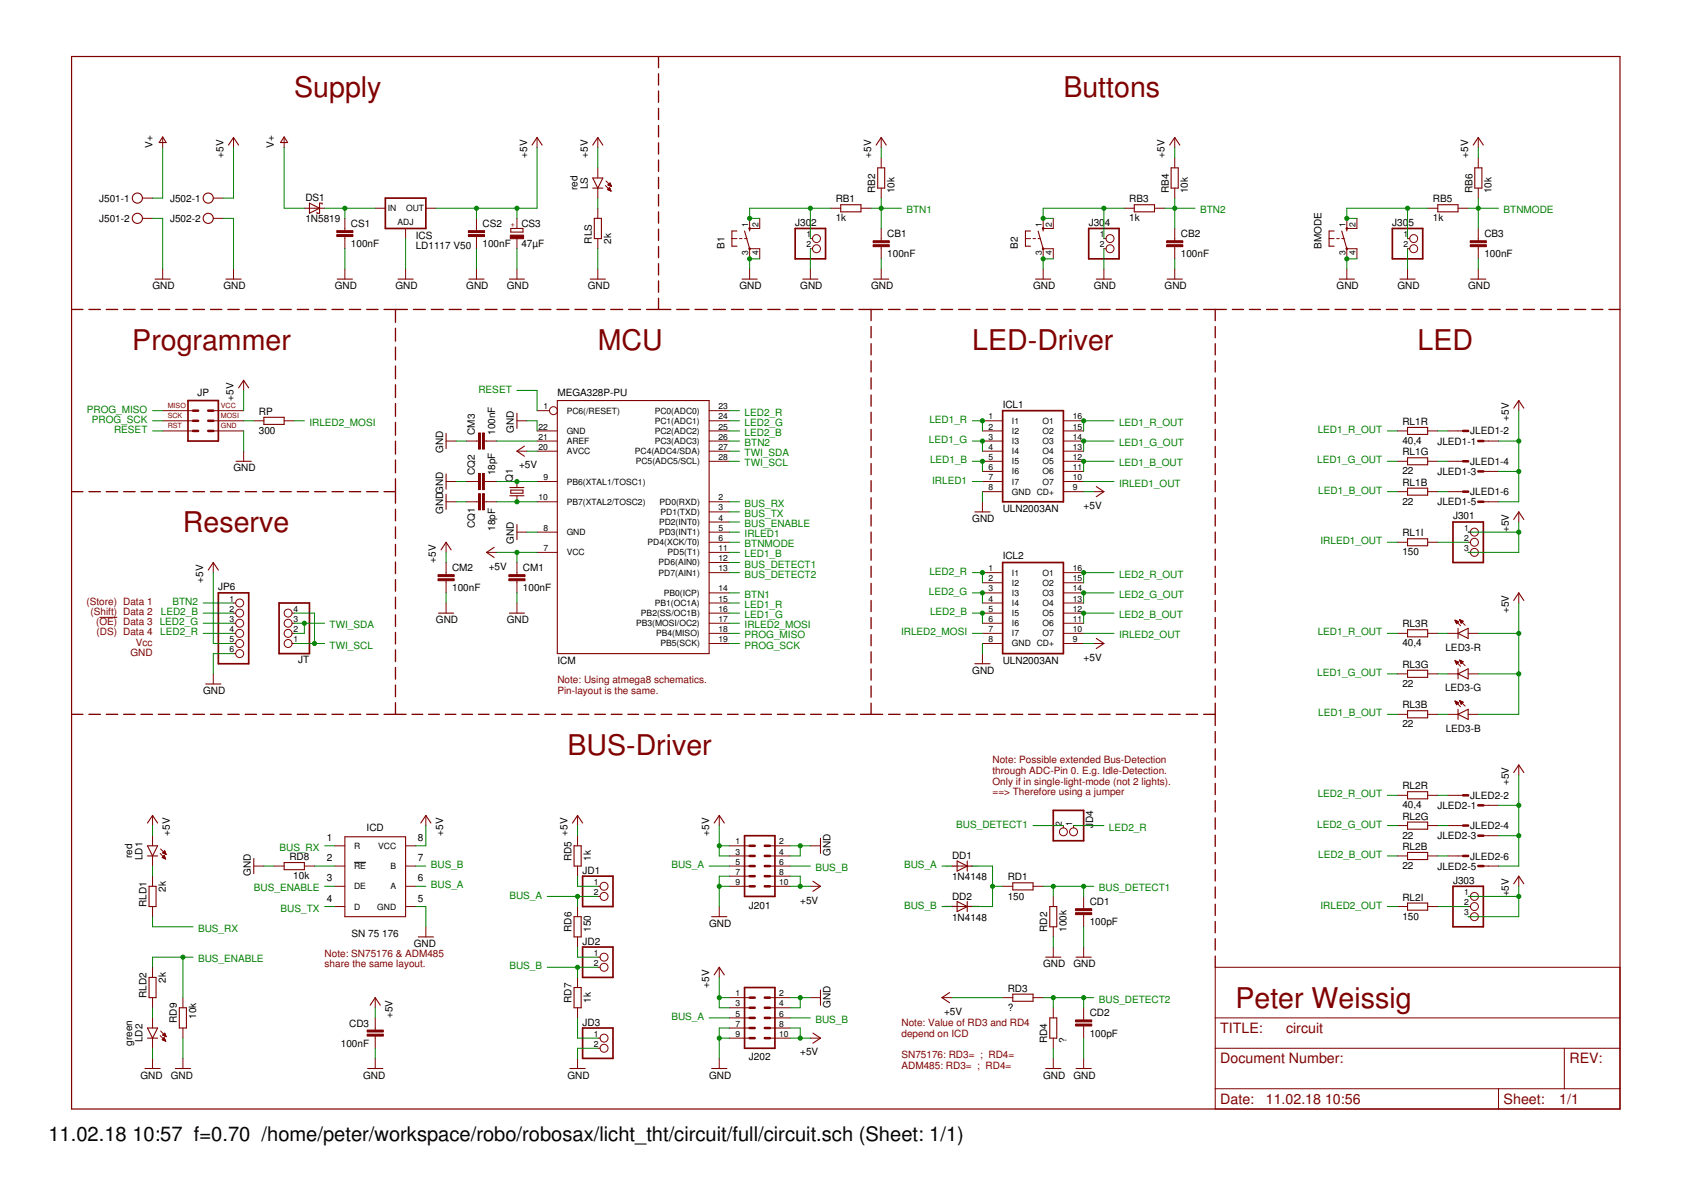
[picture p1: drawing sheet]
<svg xmlns="http://www.w3.org/2000/svg" width="297mm" height="210mm" viewBox="0 0 297 210" stroke-linecap="round" stroke-linejoin="round" font-family="sans-serif">
<defs><g id="words">
<g font-size="5" fill="#800000">
<text x="51.7" y="17">Supply</text>
<text x="186.8" y="17">Buttons</text>
<text x="23.2" y="61.5">Programmer</text>
<text x="105" y="61.5">MCU</text>
<text x="170.8" y="61.5">LED-Driver</text>
<text x="249" y="61.5">LED</text>
<text x="32.1" y="93.5">Reserve</text>
<text x="99.7" y="132.6">BUS-Driver</text>
<text x="217" y="177">Peter Weissig</text>
</g>
<g font-size="3.5">
<text x="8.5" y="200.4">11.02.18</text>
<text x="23.2" y="200.4">10:57 f=0.70 /home/peter/workspace/robo/robosax/licht_tht/circuit/full/circuit.sch (Sheet: 1/1)</text>
</g>
<g font-size="2.5" fill="#800000">
<text x="214.3" y="181.5">TITLE:</text>
<text x="225.9" y="181.5">circuit</text>
<text x="214.3" y="186.8">Document Number:</text>
<text x="275.7" y="186.8">REV:</text>
<text x="214.3" y="193.9">Date:</text>
<text x="222.3" y="193.9">11.02.18</text>
<text x="232.8" y="193.9">10:56</text>
<text x="264.1" y="193.9">Sheet:</text>
<text x="273.9" y="193.9">1/1</text>
</g>
<g font-size="1.8">
<text x="26.8" y="25.9" transform="rotate(-90 26.8 25.9)">V+</text>
<text x="39.2" y="27.7" transform="rotate(-90 39.2 27.7)">+5V</text>
<text x="48.1" y="25.9" transform="rotate(-90 48.1 25.9)">V+</text>
<text x="92.6" y="27.7" transform="rotate(-90 92.6 27.7)">+5V</text>
<text x="103.2" y="27.7" transform="rotate(-90 103.2 27.7)">+5V</text>
<text x="153" y="27.7" transform="rotate(-90 153 27.7)">+5V</text>
<text x="204.6" y="27.7" transform="rotate(-90 204.6 27.7)">+5V</text>
<text x="257.9" y="27.7" transform="rotate(-90 257.9 27.7)">+5V</text>
<text x="17.4" y="35.4">J501-1</text>
<text x="29.9" y="35.4">J502-1</text>
<text x="53.6" y="35.3">DS1</text>
<text x="101.5" y="33.4" transform="rotate(-90 101.5 33.4)">red</text>
<text x="103.2" y="33.2" transform="rotate(-90 103.2 33.2)">LS</text>
<text x="146.8" y="35.5">RB1</text>
<text x="153.7" y="33.9" transform="rotate(-90 153.7 33.9)">RB2</text>
<text x="157.1" y="33.9" transform="rotate(-90 157.1 33.9)">10k</text>
<text x="198.3" y="35.5">RB3</text>
<text x="205.3" y="33.9" transform="rotate(-90 205.3 33.9)">RB4</text>
<text x="208.7" y="33.9" transform="rotate(-90 208.7 33.9)">10k</text>
<text x="251.7" y="35.5">RB5</text>
<text x="258.6" y="33.9" transform="rotate(-90 258.6 33.9)">RB6</text>
<text x="262" y="33.9" transform="rotate(-90 262 33.9)">10k</text>
<text x="17.4" y="39">J501-2</text>
<text x="29.9" y="39">J502-2</text>
<text x="53.6" y="39">1N5819</text>
<text x="61.6" y="39.9">CS1</text>
<text x="73" y="41.9">ICS</text>
<text x="84.8" y="39.9">CS2</text>
<text x="91.6" y="39.8">CS3</text>
<text x="139.7" y="39.7">J30</text>
<text x="142.5" y="39.7">2</text>
<text x="146.8" y="38.9">1k</text>
<text x="155.9" y="41.7">CB1</text>
<text x="191.2" y="39.7">J30</text>
<text x="194.1" y="39.7">4</text>
<text x="198.3" y="38.9">1k</text>
<text x="207.4" y="41.7">CB2</text>
<text x="244.6" y="39.7">J30</text>
<text x="247.4" y="39.7">5</text>
<text x="251.7" y="38.9">1k</text>
<text x="260.7" y="41.7">CB3</text>
<text x="61.6" y="43.4">100nF</text>
<text x="73" y="43.7">LD1117 V50</text>
<text x="84.8" y="43.4">100nF</text>
<text x="91.6" y="43.4">47µF</text>
<text x="104" y="42.8" transform="rotate(-90 104 42.8)">RLS</text>
<text x="107.3" y="42.8" transform="rotate(-90 107.3 42.8)">2k</text>
<text x="127.2" y="43.7" transform="rotate(-90 127.2 43.7)">B1</text>
<text x="155.9" y="45.2">100nF</text>
<text x="178.8" y="43.7" transform="rotate(-90 178.8 43.7)">B2</text>
<text x="207.4" y="45.2">100nF</text>
<text x="232.1" y="43.7" transform="rotate(-90 232.1 43.7)">BMODE</text>
<text x="260.7" y="45.2">100nF</text>
<text x="26.8" y="50.8">GND</text>
<text x="39.2" y="50.8">GND</text>
<text x="58.8" y="50.8">GND</text>
<text x="69.5" y="50.8">GND</text>
<text x="81.9" y="50.8">GND</text>
<text x="89" y="50.8">GND</text>
<text x="103.2" y="50.8">GND</text>
<text x="129.9" y="50.8">GND</text>
<text x="140.6" y="50.8">GND</text>
<text x="153" y="50.8">GND</text>
<text x="181.5" y="50.8">GND</text>
<text x="192.1" y="50.8">GND</text>
<text x="204.6" y="50.8">GND</text>
<text x="234.8" y="50.8">GND</text>
<text x="245.5" y="50.8">GND</text>
<text x="257.9" y="50.8">GND</text>
<text x="34.7" y="69.5">JP</text>
<text x="41" y="70.4" transform="rotate(-90 41 70.4)">+5V</text>
<text x="97.9" y="69.5">MEGA328P-PU</text>
<text x="176.1" y="71.6">ICL1</text>
<text x="45.5" y="76.2">300</text>
<text x="45.5" y="72.9">RP</text>
<text x="83.4" y="76.4" transform="rotate(-90 83.4 76.4)">CM3</text>
<text x="87" y="76.4" transform="rotate(-90 87 76.4)">100nF</text>
<text x="90.3" y="76" transform="rotate(-90 90.3 76)">GND</text>
<text x="246.3" y="74.6">RL1R</text>
<text x="258.3" y="76.3">JLED1-2</text>
<text x="265" y="73.9" transform="rotate(-90 265 73.9)">+5V</text>
<text x="41" y="82.8">GND</text>
<text x="77.8" y="79.6" transform="rotate(-90 77.8 79.6)">GND</text>
<text x="83.4" y="83.5" transform="rotate(-90 83.4 83.5)">CQ2</text>
<text x="87" y="83.5" transform="rotate(-90 87 83.5)">18pF</text>
<text x="91.2" y="82.3">+5V</text>
<text x="246.3" y="78">40,4</text>
<text x="246.3" y="83.3">22</text>
<text x="246.3" y="80">RL1G</text>
<text x="252.5" y="78.1">JLED1-1</text>
<text x="252.5" y="83.4">JLED1-3</text>
<text x="258.3" y="81.6">JLED1-4</text>
<text x="90.1" y="84.6" transform="rotate(-90 90.1 84.6)">Q1</text>
<text x="176.1" y="89.9">ULN2003AN</text>
<text x="190.3" y="89.4">+5V</text>
<text x="246.3" y="88.7">22</text>
<text x="246.3" y="85.3">RL1B</text>
<text x="252.5" y="88.8">JLED1-5</text>
<text x="258.3" y="87">JLED1-6</text>
<text x="77.8" y="90.3" transform="rotate(-90 77.8 90.3)">GNDGND</text>
<text x="83.4" y="92.8" transform="rotate(-90 83.4 92.8)">CQ1</text>
<text x="87" y="93.2" transform="rotate(-90 87 93.2)">18pF</text>
<text x="90.3" y="95.6" transform="rotate(-90 90.3 95.6)">GND</text>
<text x="170.8" y="91.7">GND</text>
<text x="246.3" y="94.2">RL1I</text>
<text x="255.2" y="91.2">J301</text>
<text x="265" y="93.5" transform="rotate(-90 265 93.5)">+5V</text>
<text x="76.6" y="98.8" transform="rotate(-90 76.6 98.8)">+5V</text>
<text x="79.4" y="100.3">CM2</text>
<text x="85.8" y="100.1">+5V</text>
<text x="91.9" y="100.3">CM1</text>
<text x="176.1" y="98.3">ICL2</text>
<text x="246.3" y="97.6">150</text>
<text x="35.7" y="102.4" transform="rotate(-90 35.7 102.4)">+5V</text>
<text x="38.4" y="103.7">JP6</text>
<text x="79.4" y="103.9">100nF</text>
<text x="91.9" y="103.9">100nF</text>
<text x="265" y="107.7" transform="rotate(-90 265 107.7)">+5V</text>
<text x="76.6" y="109.5">GND</text>
<text x="89" y="109.5">GND</text>
<text x="246.3" y="113.6">40,4</text>
<text x="246.3" y="110.2">RL3R</text>
<text x="52.4" y="116.5">JT</text>
<text x="97.9" y="116.6">ICM</text>
<text x="170.8" y="118.4">GND</text>
<text x="176.1" y="116.6">ULN2003AN</text>
<text x="190.3" y="116.1">+5V</text>
<text x="246.3" y="117.3">RL3G</text>
<text x="253.9" y="114.3">LED3-R</text>
<text x="35.7" y="121.9">GND</text>
<text x="246.3" y="120.7">22</text>
<text x="246.3" y="124.4">RL3B</text>
<text x="253.8" y="121.4">LED3-G</text>
<text x="246.3" y="127.8">22</text>
<text x="253.9" y="128.5">LED3-B</text>
<text x="265" y="137.9" transform="rotate(-90 265 137.9)">+5V</text>
<text x="246.3" y="142">40,4</text>
<text x="246.3" y="138.6">RL2R</text>
<text x="246.3" y="144">RL2G</text>
<text x="252.5" y="142.1">JLED2-1</text>
<text x="258.3" y="140.3">JLED2-2</text>
<text x="29.8" y="146.8" transform="rotate(-90 29.8 146.8)">+5V</text>
<text x="57.4" y="147.7">1</text>
<text x="64.4" y="145.9">ICD</text>
<text x="73.4" y="147.7">8</text>
<text x="77.8" y="146.8" transform="rotate(-90 77.8 146.8)">+5V</text>
<text x="99.7" y="146.8" transform="rotate(-90 99.7 146.8)">+5V</text>
<text x="124.6" y="146.8" transform="rotate(-90 124.6 146.8)">+5V</text>
<text x="192" y="145.5" transform="rotate(-90 192 145.5)">J</text>
<text x="192" y="144.6" transform="rotate(-90 192 144.6)">D4</text>
<text x="246.3" y="147.3">22</text>
<text x="246.3" y="149.3">RL2B</text>
<text x="252.5" y="147.4">JLED2-3</text>
<text x="258.3" y="145.6">JLED2-4</text>
<text x="23.2" y="150.7" transform="rotate(-90 23.2 150.7)">red</text>
<text x="25" y="151.1" transform="rotate(-90 25 151.1)">LD1</text>
<text x="44" y="153.9" transform="rotate(-90 44 153.9)">GND</text>
<text x="50.8" y="151.1">RD8</text>
<text x="51.5" y="154.4">10k</text>
<text x="57.4" y="151.2">2</text>
<text x="57.4" y="154.8">3</text>
<text x="73.4" y="154.8">6</text>
<text x="73.4" y="151.2">7</text>
<text x="100.4" y="151.2" transform="rotate(-90 100.4 151.2)">RD5</text>
<text x="102.3" y="153.5">JD1</text>
<text x="103.8" y="151.2" transform="rotate(-90 103.8 151.2)">1k</text>
<text x="145.9" y="150.4" transform="rotate(-90 145.9 150.4)">GND</text>
<text x="167.2" y="154.6">1N4148</text>
<text x="167.2" y="150.9">DD1</text>
<text x="177" y="154.6">RD1</text>
<text x="246.3" y="152.7">22</text>
<text x="252.5" y="152.8">JLED2-5</text>
<text x="255.2" y="155.2">J303</text>
<text x="258.3" y="151">JLED2-6</text>
<text x="25.7" y="159.3" transform="rotate(-90 25.7 159.3)">RLD1</text>
<text x="29.1" y="156.7" transform="rotate(-90 29.1 156.7)">2k</text>
<text x="57.4" y="158.4">4</text>
<text x="73.4" y="158.4">5</text>
<text x="131.6" y="159.6">J201</text>
<text x="140.6" y="158.7">+5V</text>
<text x="167.2" y="161.8">1N4148</text>
<text x="167.2" y="158">DD2</text>
<text x="177" y="158">150</text>
<text x="191.4" y="159">CD1</text>
<text x="246.3" y="161.6">150</text>
<text x="246.3" y="158.2">RL2I</text>
<text x="265" y="157.5" transform="rotate(-90 265 157.5)">+5V</text>
<text x="61.8" y="164.6">SN 75</text>
<text x="67.1" y="164.6">176</text>
<text x="72.7" y="166.4">GND</text>
<text x="100.4" y="163.7" transform="rotate(-90 100.4 163.7)">RD6</text>
<text x="102.3" y="165.9">JD2</text>
<text x="103.8" y="163.7" transform="rotate(-90 103.8 163.7)">150</text>
<text x="124.6" y="162.8">GND</text>
<text x="184" y="163.7" transform="rotate(-90 184 163.7)">RD2</text>
<text x="187.3" y="163.7" transform="rotate(-90 187.3 163.7)">100k</text>
<text x="191.4" y="162.5">100pF</text>
<text x="29.1" y="172.7" transform="rotate(-90 29.1 172.7)">2k</text>
<text x="124.6" y="173.5" transform="rotate(-90 124.6 173.5)">+5V</text>
<text x="183.2" y="169.9">GND</text>
<text x="188.6" y="169.9">GND</text>
<text x="25.7" y="175.3" transform="rotate(-90 25.7 175.3)">RLD2</text>
<text x="31.1" y="179.6" transform="rotate(-90 31.1 179.6)">RD9</text>
<text x="34.4" y="179" transform="rotate(-90 34.4 179)">10k</text>
<text x="68.9" y="178.8" transform="rotate(-90 68.9 178.8)">+5V</text>
<text x="100.4" y="176.1" transform="rotate(-90 100.4 176.1)">RD7</text>
<text x="103.8" y="176.1" transform="rotate(-90 103.8 176.1)">1k</text>
<text x="145.9" y="177" transform="rotate(-90 145.9 177)">GND</text>
<text x="165.8" y="178.3">+5V</text>
<text x="177" y="177.6">?</text>
<text x="177" y="174.2">RD3</text>
<text x="191.4" y="178.5">CD2</text>
<text x="23.2" y="183.7" transform="rotate(-90 23.2 183.7)">green</text>
<text x="25" y="183.1" transform="rotate(-90 25 183.1)">LD2</text>
<text x="59.9" y="183.9">100nF</text>
<text x="61.3" y="180.3">CD3</text>
<text x="102.3" y="180.1">JD3</text>
<text x="140.6" y="185.4">+5V</text>
<text x="184" y="183.2" transform="rotate(-90 184 183.2)">RD4</text>
<text x="187.3" y="183.2" transform="rotate(-90 187.3 183.2)">?</text>
<text x="191.4" y="182.1">100pF</text>
<text x="24.7" y="189.5">GND</text>
<text x="30" y="189.5">GND</text>
<text x="63.8" y="189.5">GND</text>
<text x="99.7" y="189.5">GND</text>
<text x="124.6" y="189.5">GND</text>
<text x="131.6" y="186.3">J202</text>
<text x="183.2" y="189.5">GND</text>
<text x="188.6" y="189.5">GND</text>
</g>
<g font-size="1.8" fill="#008000">
<text x="159.2" y="37.5">BTN1</text>
<text x="210.8" y="37.5">BTN2</text>
<text x="264.1" y="37.5">BTNMODE</text>
<text x="84" y="68.9">RESET</text>
<text x="15.3" y="72.5">PROG_MISO</text>
<text x="16.1" y="74.3">PROG_SCK</text>
<text x="20" y="76.1">RESET</text>
<text x="54.4" y="74.8">IRLED2_MOSI</text>
<text x="130.8" y="76.6">LED2_B</text>
<text x="130.8" y="74.8">LED2_G</text>
<text x="130.8" y="73">LED2_R</text>
<text x="163.2" y="77.8">LED1_G</text>
<text x="163.3" y="74.3">LED1_R</text>
<text x="196.6" y="74.8">LED1_R_OUT</text>
<text x="231.5" y="76.1">LED1_R_OUT</text>
<text x="130.8" y="78.4">BTN2</text>
<text x="130.8" y="81.9">TWI_SCL</text>
<text x="130.8" y="80.1">TWI_SDA</text>
<text x="163.4" y="81.4">LED1_B</text>
<text x="196.6" y="78.4">LED1_G_OUT</text>
<text x="196.6" y="81.9">LED1_B_OUT</text>
<text x="231.4" y="81.4">LED1_G_OUT</text>
<text x="130.8" y="89">BUS_RX</text>
<text x="163.7" y="84.9">IRLED1</text>
<text x="196.6" y="85.5">IRLED1_OUT</text>
<text x="231.6" y="86.7">LED1_B_OUT</text>
<text x="130.8" y="90.8">BUS_TX</text>
<text x="130.8" y="92.6">BUS_ENABLE</text>
<text x="130.8" y="94.4">IRLED1</text>
<text x="232" y="95.6">IRLED1_OUT</text>
<text x="130.8" y="96.1">BTNMODE</text>
<text x="130.8" y="97.9">LED1_B</text>
<text x="130.8" y="99.7">BUS_DETECT1</text>
<text x="130.8" y="101.5">BUS_DETECT2</text>
<text x="163.3" y="100.9">LED2_R</text>
<text x="196.6" y="101.5">LED2_R_OUT</text>
<text x="30.3" y="106.3">BTN2</text>
<text x="130.8" y="105">BTN1</text>
<text x="130.8" y="106.8">LED1_R</text>
<text x="163.2" y="104.5">LED2_G</text>
<text x="196.6" y="105">LED2_G_OUT</text>
<text x="28.1" y="109.8">LED2_G</text>
<text x="28.1" y="111.6">LED2_R</text>
<text x="28.3" y="108.1">LED2_B</text>
<text x="57.9" y="113.9">TWI_SCL</text>
<text x="57.9" y="110.4">TWI_SDA</text>
<text x="130.8" y="108.6">LED1_G</text>
<text x="130.8" y="110.4">IRLED2_MOSI</text>
<text x="130.8" y="112.1">PROG_MISO</text>
<text x="130.8" y="113.9">PROG_SCK</text>
<text x="158.3" y="111.6">IRLED2_MOSI</text>
<text x="163.4" y="108.1">LED2_B</text>
<text x="196.6" y="108.6">LED2_B_OUT</text>
<text x="196.6" y="112.1">IRLED2_OUT</text>
<text x="231.5" y="111.6">LED1_R_OUT</text>
<text x="231.4" y="118.7">LED1_G_OUT</text>
<text x="231.6" y="125.8">LED1_B_OUT</text>
<text x="231.5" y="140">LED2_R_OUT</text>
<text x="49.1" y="149.5">BUS_RX</text>
<text x="168" y="145.4">BUS_DETECT1</text>
<text x="194.8" y="145.9">LED2_R</text>
<text x="231.4" y="145.4">LED2_G_OUT</text>
<text x="75.7" y="152.5">BUS_B</text>
<text x="117.9" y="152.5">BUS_A</text>
<text x="143.2" y="153">BUS_B</text>
<text x="158.8" y="152.5">BUS_A</text>
<text x="231.6" y="150.7">LED2_B_OUT</text>
<text x="44.6" y="156.6">BUS_ENABLE</text>
<text x="49.3" y="160.1">BUS_TX</text>
<text x="75.7" y="156">BUS_A</text>
<text x="89.5" y="157.8">BUS_A</text>
<text x="158.8" y="159.6">BUS_B</text>
<text x="193" y="156.6">BUS_DETECT1</text>
<text x="232" y="159.6">IRLED2_OUT</text>
<text x="34.8" y="163.7">BUS_RX</text>
<text x="34.8" y="169">BUS_ENABLE</text>
<text x="89.5" y="170.3">BUS_B</text>
<text x="117.9" y="179.2">BUS_A</text>
<text x="143.2" y="179.7">BUS_B</text>
<text x="193" y="176.1">BUS_DETECT2</text>
</g>
<g font-size="1.8" fill="#800000">
<text x="15.2" y="106.3">(Store) Data 1</text>
<text x="15.9" y="108.1">(Shift) Data 2</text>
<text x="16.9" y="109.8">(OE) Data 3</text>
<text x="17" y="111.6">(DS) Data 4</text>
<text x="23.9" y="113.4">Vcc</text>
<text x="22.9" y="115.2">GND</text>
<text x="97.9" y="120.1">Note: Using atmega8 schematics.</text>
<text x="97.9" y="121.9">Pin-layout is the same.</text>
<text x="174.3" y="134.1">Note: Possible extended Bus-Detection</text>
<text x="174.3" y="136">through ADC-Pin 0. E.g. Idle-Detection.</text>
<text x="174.3" y="137.8">Only if in single-light-mode (not 2 lights).</text>
<text x="174.3" y="139.7">==&gt; Therefore using a jumper</text>
<text x="57" y="168">Note: SN75176 &amp; ADM485</text>
<text x="57" y="169.9">share the same layout.</text>
<text x="158.3" y="180.2">Note: Value of RD3 and RD4</text>
<text x="158.3" y="182.1">depend on ICD</text>
<text x="158.3" y="185.8">SN75176: RD3= ; RD4=</text>
<text x="158.3" y="187.7">ADM485: RD3= ; RD4=</text>
</g>
<g font-size="1.5">
<text x="68.1" y="37">IN</text>
<text x="69.8" y="39.6">ADJ</text>
<text x="71.3" y="37">OUT</text>
<text x="131.4" y="39.9" transform="rotate(-90 131.4 39.9)">1</text>
<text x="133.2" y="39.9" transform="rotate(-90 133.2 39.9)">2</text>
<text x="141.7" y="41.7">1</text>
<text x="183" y="39.9" transform="rotate(-90 183 39.9)">1</text>
<text x="184.8" y="39.9" transform="rotate(-90 184.8 39.9)">2</text>
<text x="193.2" y="41.7">1</text>
<text x="236.3" y="39.9" transform="rotate(-90 236.3 39.9)">1</text>
<text x="238.1" y="39.9" transform="rotate(-90 238.1 39.9)">2</text>
<text x="246.6" y="41.7">1</text>
<text x="131.4" y="44.8" transform="rotate(-90 131.4 44.8)">3</text>
<text x="133.2" y="44.8" transform="rotate(-90 133.2 44.8)">4</text>
<text x="141.7" y="43.4">2</text>
<text x="183" y="44.8" transform="rotate(-90 183 44.8)">3</text>
<text x="184.8" y="44.8" transform="rotate(-90 184.8 44.8)">4</text>
<text x="193.2" y="43.4">2</text>
<text x="236.3" y="44.8" transform="rotate(-90 236.3 44.8)">3</text>
<text x="238.1" y="44.8" transform="rotate(-90 238.1 44.8)">4</text>
<text x="246.6" y="43.4">2</text>
<text x="95.4" y="71.9">1</text>
<text x="126.2" y="71.9">23</text>
<text x="94.6" y="75.4">22</text>
<text x="94.6" y="77.2">21</text>
<text x="99.5" y="76.2">GND</text>
<text x="99.5" y="72.7">PC6(/RESET)</text>
<text x="115" y="78">PC3(ADC3)</text>
<text x="115" y="76.2">PC2(ADC2)</text>
<text x="115" y="74.4">PC1(ADC1)</text>
<text x="115" y="72.7">PC0(ADC0)</text>
<text x="126.2" y="77.2">26</text>
<text x="126.2" y="75.4">25</text>
<text x="126.2" y="73.7">24</text>
<text x="173.7" y="73.7">1</text>
<text x="173.7" y="75.4">2</text>
<text x="173.7" y="77.2">3</text>
<text x="177.8" y="74.4">I1</text>
<text x="177.8" y="76.2">I2</text>
<text x="183.1" y="74.4">O1</text>
<text x="183.1" y="76.2">O2</text>
<text x="183.1" y="78">O3</text>
<text x="188.4" y="73.7">16</text>
<text x="188.4" y="75.4">15</text>
<text x="188.4" y="77.2">14</text>
<text x="94.6" y="79">20</text>
<text x="99.5" y="78">AREF</text>
<text x="99.5" y="79.8">AVCC</text>
<text x="111.5" y="79.8">PC4(ADC4/SDA)</text>
<text x="111.7" y="81.6">PC5(ADC5/SCL)</text>
<text x="126.2" y="80.8">28</text>
<text x="126.2" y="79">27</text>
<text x="173.7" y="79">4</text>
<text x="173.7" y="80.8">5</text>
<text x="173.7" y="82.6">6</text>
<text x="177.8" y="78">I3</text>
<text x="177.8" y="79.8">I4</text>
<text x="177.8" y="81.6">I5</text>
<text x="177.8" y="83.3">I6</text>
<text x="183.1" y="79.8">O4</text>
<text x="183.1" y="81.6">O5</text>
<text x="183.1" y="83.3">O6</text>
<text x="188.4" y="79">13</text>
<text x="188.4" y="80.8">12</text>
<text x="188.4" y="82.6">11</text>
<text x="94.6" y="87.9">10</text>
<text x="95.4" y="84.3">9</text>
<text x="99.5" y="88.7">PB7(XTAL2/TOSC2)</text>
<text x="99.5" y="85.1">PB6(XTAL1/TOSC1)</text>
<text x="115.8" y="88.7">PD0(RXD)</text>
<text x="126.2" y="89.7">3</text>
<text x="126.2" y="87.9">2</text>
<text x="173.7" y="84.3">7</text>
<text x="173.7" y="86.1">8</text>
<text x="177.8" y="85.1">I7</text>
<text x="177.8" y="86.9">GND CD+</text>
<text x="183.1" y="85.1">O7</text>
<text x="188.4" y="84.3">10</text>
<text x="188.4" y="86.1">9</text>
<text x="95.4" y="93.2">8</text>
<text x="99.5" y="94">GND</text>
<text x="113.8" y="95.8">PD4(XCK/T0)</text>
<text x="115.8" y="94">PD3(INT1)</text>
<text x="115.8" y="92.2">PD2(INT0)</text>
<text x="116" y="90.4">PD1(TXD)</text>
<text x="126.2" y="95">6</text>
<text x="126.2" y="93.2">5</text>
<text x="126.2" y="91.4">4</text>
<text x="257.2" y="93.2">1</text>
<text x="257.2" y="95">2</text>
<text x="95.4" y="96.8">7</text>
<text x="99.5" y="97.6">VCC</text>
<text x="115.7" y="101.1">PD7(AIN1)</text>
<text x="115.7" y="99.3">PD6(AIN0)</text>
<text x="117.3" y="97.6">PD5(T1)</text>
<text x="126.2" y="100.3">13</text>
<text x="126.2" y="98.6">12</text>
<text x="126.2" y="96.8">11</text>
<text x="173.7" y="100.3">1</text>
<text x="177.8" y="101.1">I1</text>
<text x="183.1" y="101.1">O1</text>
<text x="188.4" y="100.3">16</text>
<text x="257.2" y="96.8">3</text>
<text x="40.3" y="105.7">1</text>
<text x="40.3" y="107.4">2</text>
<text x="51.5" y="107.4">4</text>
<text x="115" y="106.4">PB1(OC1A)</text>
<text x="116.6" y="104.7">PB0(ICP)</text>
<text x="126.2" y="107.4">16</text>
<text x="126.2" y="105.7">15</text>
<text x="126.2" y="103.9">14</text>
<text x="173.7" y="102.1">2</text>
<text x="173.7" y="103.9">3</text>
<text x="173.7" y="105.7">4</text>
<text x="173.7" y="107.4">5</text>
<text x="177.8" y="102.9">I2</text>
<text x="177.8" y="104.7">I3</text>
<text x="177.8" y="106.4">I4</text>
<text x="183.1" y="102.9">O2</text>
<text x="183.1" y="104.7">O3</text>
<text x="183.1" y="106.4">O4</text>
<text x="188.4" y="102.1">15</text>
<text x="188.4" y="103.9">14</text>
<text x="188.4" y="105.7">13</text>
<text x="188.4" y="107.4">12</text>
<text x="40.3" y="109.2">3</text>
<text x="40.3" y="111">4</text>
<text x="40.3" y="112.8">5</text>
<text x="51.5" y="112.8">1</text>
<text x="51.5" y="111">2</text>
<text x="51.5" y="109.2">3</text>
<text x="111.7" y="110">PB3(MOSI/OC2)</text>
<text x="112.6" y="108.2">PB2(SS/OC1B)</text>
<text x="115.3" y="111.8">PB4(MISO)</text>
<text x="116" y="113.5">PB5(SCK)</text>
<text x="126.2" y="112.8">19</text>
<text x="126.2" y="111">18</text>
<text x="126.2" y="109.2">17</text>
<text x="173.7" y="109.2">6</text>
<text x="173.7" y="111">7</text>
<text x="173.7" y="112.8">8</text>
<text x="177.8" y="108.2">I5</text>
<text x="177.8" y="110">I6</text>
<text x="177.8" y="111.8">I7</text>
<text x="177.8" y="113.6">GND CD+</text>
<text x="183.1" y="108.2">O5</text>
<text x="183.1" y="110">O6</text>
<text x="183.1" y="111.8">O7</text>
<text x="188.4" y="109.2">11</text>
<text x="188.4" y="111">10</text>
<text x="188.4" y="112.8">9</text>
<text x="40.3" y="114.6">6</text>
<text x="62.2" y="149.1">R</text>
<text x="66.4" y="149.1">VCC</text>
<text x="129.2" y="148.3">1</text>
<text x="136.9" y="148.3">2</text>
<text x="186.5" y="145.2" transform="rotate(-90 186.5 145.2)">2</text>
<text x="188.3" y="145.2" transform="rotate(-90 188.3 145.2)">1</text>
<text x="62.2" y="152.7">RE</text>
<text x="68.6" y="152.7">B</text>
<text x="104.3" y="155.4">1</text>
<text x="129.2" y="150.1">3</text>
<text x="129.2" y="151.9">5</text>
<text x="129.2" y="153.7">7</text>
<text x="129.2" y="155.4">9</text>
<text x="136.9" y="150.1">4</text>
<text x="136.9" y="151.9">6</text>
<text x="136.9" y="153.7">8</text>
<text x="136.9" y="155.4">10</text>
<text x="62.2" y="156.2">DE</text>
<text x="62.2" y="159.8">D</text>
<text x="66.3" y="159.8">GND</text>
<text x="68.6" y="156.2">A</text>
<text x="104.3" y="157.2">2</text>
<text x="257.2" y="157.2">1</text>
<text x="257.2" y="159">2</text>
<text x="257.2" y="160.8">3</text>
<text x="104.3" y="167.9">1</text>
<text x="104.3" y="169.7">2</text>
<text x="129.2" y="175">1</text>
<text x="129.2" y="176.8">3</text>
<text x="129.2" y="178.5">5</text>
<text x="136.9" y="175">2</text>
<text x="136.9" y="176.8">4</text>
<text x="136.9" y="178.5">6</text>
<text x="104.3" y="182.1">1</text>
<text x="104.3" y="183.9">2</text>
<text x="129.2" y="180.3">7</text>
<text x="129.2" y="182.1">9</text>
<text x="136.9" y="180.3">8</text>
<text x="136.9" y="182.1">10</text>
</g>
<g font-size="1.2" fill="#800000">
<text x="90.4" y="39.9" transform="rotate(-90 90.4 39.9)">+</text>
<text x="29.5" y="71.7">MISO</text>
<text x="38.8" y="71.7">VCC</text>
<text x="29.5" y="75.2">RST</text>
<text x="29.5" y="73.5">SCK</text>
<text x="38.8" y="73.5">MOSI</text>
<text x="38.8" y="75.2">GND</text>
</g>
<g font-size=".4" fill="#800080">
<text x="166.1" y="152.3">SpiceOrder 1</text>
<text x="169.6" y="152.3">SpiceOrder 2</text>
<text x="166.1" y="159.4">SpiceOrder 1</text>
<text x="169.6" y="159.4">SpiceOrder 2</text>
</g>
</g></defs>
<path d="M62.2 151.5h2.1" fill="none" stroke="#000" stroke-width=".18"/>
<g fill="none" stroke="#800000" stroke-width=".23">
<path d="M115.7 9.9v2M115.7 13v1.9M115.7 16v2M115.7 19v2M115.7 22.1v1.9M115.7 25.1v2M115.7 28.1v2M115.7 31.2v1.9M115.7 34.2v2M115.7 37.2v2M12.6 54.4h2M15.6 54.4h2"/>
<path d="M18.7 54.4h2M21.7 54.4h2M24.8 54.4h2M27.8 54.4h2M30.9 54.4h2M33.9 54.4h2M37 54.4h2M40 54.4h2M43.1 54.4h2M46.1 54.4h2M49.2 54.4h2M52.2 54.4h2"/>
<path d="M55.3 54.4h2M58.3 54.4h2M61.4 54.4h2M64.4 54.4h2M67.5 54.4h4.1M69.5 54.4v2.2M69.5 57.7v2.2M72.6 54.4h2.1M75.8 54.4h2.1M78.9 54.4h2.1M82.1 54.4h2.1M85.2 54.4h2.1"/>
<path d="M88.4 54.4h2.1M91.5 54.4h2.1M94.7 54.4h2.1M97.8 54.4h2.1M101 54.4h2.1M104.1 54.4h2.1M107.3 54.4h2.1M110.4 54.4h2.1M113.6 54.4h4.2M115.7 40.3v1.9M115.7 43.3v2M115.7 46.3v2"/>
<path d="M115.7 49.3v2M115.7 52.4v2M118.9 54.4h2.1M122.1 54.4h2.1M125.3 54.4h2.1M128.5 54.4h2.1M131.7 54.4h2.1M134.9 54.4h2.1M138.1 54.4h2.1M141.3 54.4h2.1M144.5 54.4h2.1M147.7 54.4h2.1"/>
<path d="M150.9 54.4h4.1M153 54.4v1.9M153 57.4v1.9M156.1 54.4h2M159.2 54.4h2M162.2 54.4h2.1M165.3 54.4h2M168.4 54.4h2M171.5 54.4h2M174.5 54.4h2.1M177.6 54.4h2M180.7 54.4h2"/>
<path d="M183.8 54.4h2M186.8 54.4h2.1M189.9 54.4h2M193 54.4h2M196.1 54.4h2M199.1 54.4h2.1M202.2 54.4h2M205.3 54.4h2M208.4 54.4h2M211.4 54.4h4M213.5 54.4v1.9M213.5 57.4v1.9"/>
<path d="M216.5 54.4h1.9M219.5 54.4h1.9M222.5 54.4h1.9M225.5 54.4h1.9M228.5 54.4h1.9M231.5 54.4h1.9M234.5 54.4h2M237.5 54.4h2M240.5 54.4h2M243.5 54.4h2M246.5 54.4h2M249.5 54.4h2"/>
<path d="M252.5 54.4h2M255.5 54.4h2M258.6 54.4h1.9M261.6 54.4h1.9M264.6 54.4h1.9M267.6 54.4h1.9M270.6 54.4h1.9M273.6 54.4h1.9M276.6 54.4h2M279.6 54.4h2M282.6 54.4h2M69.5 61v2.2"/>
<path d="M69.5 64.3v2.2M69.5 67.6v2.2M69.5 70.9v2.2M69.5 74.2v2.3M69.5 77.5v2.3M153 60.4v1.9M153 63.4v1.9M153 66.4v1.9M153 69.4v2M153 72.4v2M153 75.4v2M153 78.4v2"/>
<path d="M213.5 60.4v1.9M213.5 63.4v1.9M213.5 66.4v1.9M213.5 69.4v2M213.5 72.4v2M213.5 75.4v2M213.5 78.4v2M12.6 86.4h2M15.6 86.4h2M18.7 86.4h2M21.7 86.4h2M24.8 86.4h2"/>
<path d="M27.8 86.4h2M30.9 86.4h2M33.9 86.4h2M37 86.4h2M40 86.4h2M43.1 86.4h2M46.1 86.4h2M49.2 86.4h2M52.2 86.4h2M55.3 86.4h2M58.3 86.4h2M61.4 86.4h2"/>
<path d="M64.4 86.4h2M67.5 86.4h2M69.5 80.8v2.3M69.5 84.1v4.3M69.5 89.5v2M69.5 92.5v2.1M69.5 95.6v2.1M69.5 98.7v2.1M153 81.4v2M153 84.4v2M153 87.4v2M153 90.4v2"/>
<path d="M153 93.5v1.9M153 96.5v1.9M153 99.5v1.9M213.5 81.4v2M213.5 84.4v2M213.5 87.4v2M213.5 90.4v2M213.5 93.5v1.9M213.5 96.5v1.9M213.5 99.5v1.9M69.5 101.8v2M69.5 104.9v2"/>
<path d="M69.5 108v2M69.5 111.1v2M69.5 114.2v2M69.5 117.2v2.1M153 102.5v1.9M153 105.5v1.9M153 108.5v1.9M153 111.5v1.9M153 114.5v2M153 117.5v2M213.5 102.5v1.9M213.5 105.5v1.9"/>
<path d="M213.5 108.5v1.9M213.5 111.5v1.9M213.5 114.5v2M213.5 117.5v2M12.6 125.5h2M15.6 125.5h2M18.7 125.5h2M21.7 125.5h2M24.8 125.5h2M27.8 125.5h2M30.9 125.5h2M33.9 125.5h2"/>
<path d="M37 125.5h2M40 125.5h2M43.1 125.5h2M46.1 125.5h2M49.2 125.5h2M52.2 125.5h2M55.3 125.5h2M58.3 125.5h2M61.4 125.5h2M64.4 125.5h2M67.5 125.5h3.8M69.5 120.3v2.1"/>
<path d="M69.5 123.4v2.1M72.4 125.5h1.9M75.3 125.5h1.9M78.2 125.5h1.9M81.1 125.5h1.9M84.1 125.5h1.8M87 125.5h1.8M89.9 125.5h1.9M92.8 125.5h1.9M95.7 125.5h1.9M98.6 125.5h1.9M101.6 125.5h1.8"/>
<path d="M104.5 125.5h1.8M107.4 125.5h1.9M110.3 125.5h1.9M113.2 125.5h1.9M116.1 125.5h1.9M119.1 125.5h1.8M122 125.5h1.8M124.9 125.5h1.9M127.8 125.5h1.9M130.7 125.5h1.9M133.6 125.5h1.9M136.6 125.5h1.8"/>
<path d="M139.5 125.5h1.9M142.4 125.5h1.9M145.3 125.5h1.9M148.2 125.5h1.9M151.2 125.5h3.8M153 120.5v2M153 123.5v2M156.1 125.5h2M159.2 125.5h2M162.2 125.5h2.1M165.3 125.5h2M168.4 125.5h2"/>
<path d="M171.5 125.5h2M174.5 125.5h2.1M177.6 125.5h2M180.7 125.5h2M183.8 125.5h2M186.8 125.5h2.1M189.9 125.5h2M193 125.5h2M196.1 125.5h2M199.1 125.5h2.1M202.2 125.5h2M205.3 125.5h2"/>
<path d="M208.4 125.5h2M211.4 125.5h2.1M213.5 120.5v2M213.5 123.5v3.9M213.5 128.5v2M213.5 131.5v2M213.5 134.6v1.9M213.5 137.6v2M213.5 140.6v2M213.5 143.7v1.9M213.5 146.7v2M213.5 149.7v2"/>
<path d="M213.5 152.8v1.9M213.5 155.8v2M213.5 158.8v2M213.5 161.9v2M213.5 164.9v2M213.5 167.9v2"/>
</g>
<g fill="none" stroke="#800000" stroke-width=".18">
<path d="M25 38.4h1.8M25 34.8h1.8M28.6 24.2v1.7M37.5 38.4h1.7M37.5 34.8h1.7M41 24.2v1.7M49.9 24.2v1.7M53.5 36.6h3.5M60.6 38.4v2.1M65.9 36.6h1.8M74.8 36.6h1.8M83.7 38.4v2.1"/>
<path d="M90.8 38.4v1.7M94.3 24.2v1.7M105 24.2v1.7M105 29.5v1.8M105 33v1.8M105 36.6v1.8M106.3 32.6l1 1M106.4 31.8l1 1M106.7 33.3l.4-.4 .2 .7M106.7 33.3l.6 .3M106.7 33.3h.5M106.8 33.2h.4"/>
<path d="M106.8 32.4h.5M106.8 33.4h.4M106.9 32.5h.4M106.9 33.1h.2M106.9 32.4h.4M107 33.1h.1M107 32.3h.2M107 33.4h.3M107 33h.1M107.1 32.6h.3M107.1 32.2h.1M107.1 32.2l.3 .6"/>
<path d="M107.1 32.2l-.3 .3 .6 .3M107.2 33.5h.1M107.2 32.7h.2M107.4 32.8h.1M131.7 38.4v1.7h1.8v-1.7M145.9 36.6h1.8M151.2 36.6h1.8M154.8 24.2v1.7M154.8 27.7v1.8M154.8 33v1.8M183.2 38.4v1.7h1.8v-1.7M197.5 36.6h1.7"/>
<path d="M202.8 36.6h1.8M206.4 24.2v1.7M206.4 27.7v1.8M206.4 33v1.8M236.6 38.4v1.7h1.8v-1.7M250.8 36.6h1.8M256.1 36.6h1.8M259.7 24.2v1.7M259.7 27.7v1.8M259.7 33v1.8M28.6 47.2v1.8M41 47.2v1.8"/>
<path d="M60.6 41.6v2.1M60.6 47.2v1.8M71.2 40.1v1.8M71.2 47.2v1.8M83.7 41.6v2.1M83.7 47.2v1.8M90.8 41.9v1.8M90.8 47.2v1.8M105 41.9v1.8M105 47.2v1.8M128.6 41.9h.9M129.9 41.9h.4"/>
<path d="M130.8 41.9h.4M131.7 45.5v-1.8h1.8v1.8M131.7 47.2v1.8M142.3 41.9h.4M142.3 43.7h.4M142.3 47.2v1.8M154.8 40.1v2.2M154.8 43.3v2.2M154.8 47.2v1.8M180.1 41.9h.9M181.5 41.9h.4M182.4 41.9h.4"/>
<path d="M183.2 45.5v-1.8h1.8v1.8M183.2 47.2v1.8M193.9 41.9h.4M193.9 43.7h.4M193.9 47.2v1.8M206.4 40.1v2.2M206.4 43.3v2.2M206.4 47.2v1.8M233.5 41.9h.9M234.8 41.9h.4M235.7 41.9h.4M236.6 45.5v-1.8h1.8v1.8"/>
<path d="M236.6 47.2v1.8M247.2 41.9h.4M247.2 43.7h.4M247.2 47.2v1.8M259.7 40.1v2.2M259.7 43.3v2.2M259.7 47.2v1.8M28.6 75.7h5.3M28.6 73.9h5.3M28.6 72.1h5.3M37.5 75.7h5.3M37.5 73.9h5.3"/>
<path d="M37.5 72.1h5.3M42.8 66.8v1.8M42.8 79.2v1.8M44.6 73.9h1.8M49.9 73.9h1.8M78.4 77.5h1.7M81.9 77.5h2.1M85.1 77.5h2.1M90.8 79.2h1.8M90.8 73.9h1.8M94.3 75.7h3.6M94.3 77.5h3.6"/>
<path d="M94.3 79.2h3.6M94.3 72.1h2.2M124.6 75.7h3.5M124.6 77.5h3.5M124.6 79.2h3.5M124.6 73.9h3.5M124.6 72.1h3.5M172.6 75.7h3.5M172.6 77.5h3.5M172.6 79.2h3.5M172.6 73.9h3.5M186.8 75.7h3.6"/>
<path d="M186.8 77.5h3.6M186.8 79.2h3.6M186.8 73.9h3.6M245.5 75.7h1.7M250.8 75.7h1.8M254.3 75.7h2.7M260.6 77.5h2.6M266.8 70.4v1.7M37.5 98.8v1.8M78.4 88.1h1.7M78.4 84.6h1.7M78.4 95.2v1.8"/>
<path d="M78.4 98.8v2.1M81.9 88.1h2.1M81.9 84.6h2.1M85.1 88.1h2.1M85.1 84.6h2.1M85.5 97h1.7M90.8 93.5h1.8M90.8 84.6v1M90.8 87.1v1M90.8 98.8v2.1M94.3 88.1h3.6M94.3 84.6h3.6"/>
<path d="M94.3 93.5h3.6M94.3 97h3.6M124.6 88.1h3.5M124.6 93.5h3.5M124.6 97h3.5M124.6 98.8h3.5M124.6 95.2h3.5M124.6 91.7h3.5M124.6 89.9h3.5M124.6 81h3.5M172.6 84.6h3.5M172.6 81h3.5"/>
<path d="M172.6 82.8h3.5M172.6 86.4h3.5M172.6 88.1v1.8M186.8 84.6h3.6M186.8 81h3.6M186.8 82.8h3.6M186.8 86.4h3.6M192.1 86.4h1.8M245.5 95.2h1.7M245.5 81h1.7M245.5 86.4h1.7M250.8 95.2h1.8"/>
<path d="M250.8 81h1.8M250.8 86.4h1.8M254.3 81h2.7M254.3 86.4h2.7M257.9 93.5h.4M257.9 97h.4M257.9 95.2h.4M260.6 88.1h2.6M260.6 82.8h2.6M266.8 89.9v1.8M17.5 108.4h3.1M37.5 118.4v1.7"/>
<path d="M41 113h.4M41 111.3h.4M41 109.5h.4M41 107.7h.4M41 105.9h.4M41 114.8h.4M51.3 113h.4M51.3 111.3h.4M51.3 109.5h.4M51.3 107.7h.4M78.4 102v2.1M78.4 105.9v1.8"/>
<path d="M90.8 102v2.1M90.8 105.9v1.8M124.6 113h3.5M124.6 111.3h3.5M124.6 109.5h3.5M124.6 107.7h3.5M124.6 105.9h3.5M124.6 104.1h3.5M124.6 100.6h3.5M172.6 113h3.5M172.6 111.3h3.5M172.6 109.5h3.5"/>
<path d="M172.6 107.7h3.5M172.6 105.9h3.5M172.6 104.1h3.5M172.6 100.6h3.5M172.6 114.8v1.8M172.6 102.4h3.5M186.8 113h3.6M186.8 111.3h3.6M186.8 109.5h3.6M186.8 107.7h3.6M186.8 105.9h3.6M186.8 104.1h3.6"/>
<path d="M186.8 100.6h3.6M186.8 102.4h3.6M192.1 113h1.8M245.5 111.3h1.7M245.5 118.4h1.7M250.8 111.3h1.8M250.8 118.4h1.8M254.3 111.3h1.8M254.3 118.4h1.8M255.6 108.9l1 1M255.6 108.9h.1M255.6 108.9l.6 .3-.3 .4z"/>
<path d="M255.6 116.1l1 .9M255.6 116.1l.6 .2-.3 .4M255.6 116.1l.3 .6M255.6 116.1h.1M255.6 109h.2M255.6 116.1h.2M255.7 109.1h.3M255.7 116.2h.3M255.7 109.2h.4M255.7 116.3h.5M255.7 109.2h.5M255.7 116.4h.5"/>
<path d="M255.8 109.3h.3M255.8 116.4h.3M255.8 109.4h.2M255.8 116.5h.2M255.8 109.5h.1M255.8 116.6h.1M255.9 109.5h.1M255.9 116.7h.1M256.4 108.8l1 1M256.4 108.8l.6 .3-.3 .4zM256.4 116l1 .9M256.4 116l.6 .2-.3 .4z"/>
<path d="M256.4 108.9h.1M256.4 116h.1M256.4 108.9h.2M256.4 116.1h.2M256.5 109h.3M256.5 116.1h.3M256.5 109.1h.5M256.5 116.2h.5M256.5 109.2h.5M256.5 116.3h.4M256.6 109.2h.3M256.6 116.4h.3"/>
<path d="M256.6 109.3h.2M256.6 116.4h.2M256.6 109.4h.1M256.6 116.5h.1M257.9 111.3h1.8M257.9 118.4h1.8M266.8 104.1v1.8M245.5 139.7h1.7M245.5 125.5h1.7M250.8 139.7h1.8M250.8 125.5h1.8M254.3 139.7h2.7"/>
<path d="M254.3 125.5h1.8M255.6 123.1l1 1M255.6 123.1l.6 .3-.3 .4M255.6 123.1l.3 .7M255.6 123.2h.1M255.6 123.3h.2M255.7 123.3h.3M255.7 123.4h.5M255.7 123.5h.5M255.8 123.5h.3M255.8 123.6h.2M255.8 123.7h.1"/>
<path d="M255.9 123.8h.1M256.4 123.1l1 .9M256.4 123.1l.6 .2M256.4 123.1l.3 .6 .3-.4M256.4 123.1h.1M256.4 123.2h.2M256.5 123.3h.3M256.5 123.3h.5M256.5 123.4h.4M256.6 123.5h.3M256.6 123.5h.2M256.6 123.6h.1"/>
<path d="M257.9 125.5h1.8M266.8 134.4v1.7M26.8 143.2v1.8M26.8 146.8v1.8M26.8 150.3v1.8M26.8 153.9v1.8M26.8 159.2v1.8M28.1 149.9l1 1M28.2 149.1l1 1M28.5 150.6h.5M28.6 150.5h.4M28.6 150.7h.4"/>
<path d="M28.6 149.8h.5M28.7 150.5h.2M28.7 149.7h.3M28.7 150.4h.2M28.8 149.6h.2M28.8 150.7h.2M28.8 149.9h.3M28.8 150.3h.1M28.8 150.3l.3 .6-.6-.3zM28.9 149.5h.1M28.9 149.5l.3 .6-.6-.3zM29 150.8h.1"/>
<path d="M29 150h.1M29.2 150.1h.1M44.6 152.1h1.8M48.1 152.1h1.8M53.5 152.1h1.7M58.8 148.6h1.8M58.8 152.1h1.8M58.8 155.7h1.8M58.8 159.2h1.8M71.2 148.6h1.8M71.2 152.1h1.8M71.2 155.7h1.8"/>
<path d="M71.2 159.2h1.8M74.8 143.2v1.8M101.5 143.2v1.8M101.5 146.8v1.8M101.5 152.1v1.8M101.5 159.2v1.8M105 155.7h.4M105 157.5h.4M126.3 143.2v1.8M126.3 159.2v1.8M128.1 148.6h3.6M128.1 150.3h3.6"/>
<path d="M128.1 152.1h3.6M128.1 153.9h3.6M128.1 155.7h3.6M135.2 148.6h3.6M135.2 150.3h3.6M135.2 152.1h3.6M135.2 153.9h3.6M135.2 155.7h3.6M142.3 148.6h1.8M142.3 155.7h1.8M167.2 152.1h3.6M167.2 159.2h3.6"/>
<path d="M176.1 155.7h1.8M181.5 155.7h1.7M185 157.5v1.7M186.8 145v.4M188.6 145v.4M190.4 157.5v2.1M245.5 150.3h1.7M245.5 159.2h1.7M245.5 145h1.7M250.8 150.3h1.8M250.8 159.2h1.8M250.8 145h1.8"/>
<path d="M254.3 150.3h2.7M254.3 145h2.7M257.9 159.2h.4M257.9 157.5h.4M260.6 152.1h2.6M260.6 141.5h2.6M260.6 146.8h2.6M266.8 153.9v1.8M26.8 169.9v1.8M26.8 175.2v1.8M26.8 178.8v1.8M32.1 175.2v1.8"/>
<path d="M65.9 175.2v1.8M65.9 178.8v2.1M74.8 162.8v1.8M101.5 164.6v1.7M101.5 171.7v1.8M101.5 177v1.8M105 169.9h.4M105 168.1h.4M126.3 169.9v1.8M128.1 178.8h3.6M128.1 175.2h3.6M128.1 177h3.6"/>
<path d="M135.2 178.8h3.6M135.2 175.2h3.6M135.2 177h3.6M142.3 175.2h1.8M165.5 175.2h1.7M176.1 175.2h1.8M181.5 175.2h1.7M185 162.8v1.8M185 166.3v1.8M185 177v1.8M190.4 160.7v2.1M190.4 166.3v1.8"/>
<path d="M190.4 177v2.2M213.5 169.9h71.1v24.9h-71.1zM213.5 178.8h71.1M257.9 161h.4M26.8 182.4v1.7M26.8 185.9v1.8M28.1 181.9l1 1M28.2 181.1l1 1M28.5 182.6h.5M28.6 181.8l.3-.3 .3 .6zM28.6 182.7h.4M28.6 182.5h.3"/>
<path d="M28.6 181.8h.5M28.7 182.4h.2M28.7 181.7h.3M28.7 182.7h.3M28.8 181.9h.3M28.8 181.6h.2M28.8 182.3h.1M28.8 182.3l.3 .6-.6-.3zM28.9 181.5h.1M28.9 182.8h.2M29 182h.1M29.1 182.9h.1"/>
<path d="M29.1 182.1h.1M32.1 180.6v1.8M32.1 185.9v1.8M65.9 182v2.1M65.9 185.9v1.8M101.5 185.9v1.8M105 184.1h.4M105 182.4h.4M126.3 185.9v1.8M128.1 182.4h3.6M128.1 180.6h3.6M135.2 182.4h3.6"/>
<path d="M135.2 180.6h3.6M142.3 182.4h1.8M185 182.4v1.7M185 185.9v1.8M190.4 180.2v2.2M190.4 185.9v1.8M213.5 184.1h71.1M213.5 191.2h71.1M263.2 191.2v3.6M274.8 184.1v7.1"/>
<circle cx="143.4" cy="41.9" r=".7"/>
<circle cx="143.4" cy="43.7" r=".7"/>
<circle cx="195" cy="43.7" r=".7"/>
<circle cx="195" cy="41.9" r=".7"/>
<circle cx="248.3" cy="41.9" r=".7"/>
<circle cx="248.3" cy="43.7" r=".7"/>
<circle cx="97.2" cy="72.1" r=".7"/>
<circle cx="259" cy="97" r=".7"/>
<circle cx="259" cy="95.3" r=".7"/>
<circle cx="259" cy="93.5" r=".7"/>
<circle cx="42.1" cy="113" r=".7"/>
<circle cx="42.1" cy="111.3" r=".7"/>
<circle cx="42.1" cy="114.8" r=".7"/>
<circle cx="42.1" cy="109.5" r=".7"/>
<circle cx="42.1" cy="107.7" r=".7"/>
<circle cx="42.1" cy="105.9" r=".7"/>
<circle cx="50.6" cy="111.3" r=".7"/>
<circle cx="50.6" cy="113" r=".7"/>
<circle cx="50.6" cy="107.7" r=".7"/>
<circle cx="50.6" cy="109.5" r=".7"/>
<circle cx="106.1" cy="157.5" r=".7"/>
<circle cx="106.1" cy="155.7" r=".7"/>
<circle cx="186.8" cy="146.1" r=".7"/>
<circle cx="188.6" cy="146.1" r=".7"/>
<circle cx="259" cy="159.2" r=".7"/>
<circle cx="259" cy="157.5" r=".7"/>
<circle cx="106.1" cy="169.9" r=".7"/>
<circle cx="106.1" cy="168.1" r=".7"/>
<circle cx="259" cy="161" r=".7"/>
<circle cx="106.1" cy="182.4" r=".7"/>
<circle cx="106.1" cy="184.1" r=".7"/>
</g>
<g fill="none" stroke="#800000" stroke-width=".19">
<path d="M28.6 24l.6 1h-1.2zM40.1 25.5l.9-1.3 .9 1.3M49.9 24l.6 1h-1.2zM54.4 35.7l1.7 .9-1.7 .9zM56.6 35.9v-.2h-.5v1.8h-.4v-.2M93.5 25.5l.8-1.3 .9 1.3M104.1 33h1.8M104.1 25.5l.9-1.3 .9 1.3M104.1 31.3h1.8l-.9 1.7zM104.4 38.4h1.2v3.5h-1.2zM147.7 36h3.5v1.2h-3.5zM153.9 25.5l.9-1.3 .9 1.3"/>
<path d="M154.2 29.5h1.2v3.5h-1.2zM199.2 36h3.6v1.2h-3.6zM205.5 25.5l.9-1.3 .8 1.3M205.7 29.5h1.3v3.5h-1.3zM252.6 36h3.5v1.2h-3.5zM258.8 25.5l.9-1.3 .9 1.3M259.1 29.5h1.2v3.5h-1.2zM27.2 49h2.7M39.7 49h2.7M59.2 49h2.7M69.9 49h2.7M82.4 49h2.6"/>
<path d="M89.5 49h2.6M89.7 40.1h2.2v.7h-2.2zM103.7 49h2.6M129.5 40.6h-.9v2.6h.9M130.3 49h2.7M130.8 40.6l.9 3.1M131.7 40.1v.5M141 49h2.7M153.5 49h2.6M181 40.6h-.9v2.6h.9M181.9 49h2.7M182.4 40.6l.8 3.1"/>
<path d="M183.2 40.1v.5M192.6 49h2.6M205 49h2.7M234.4 40.6h-.9v2.6h.9M235.2 49h2.7M235.7 40.6l.9 3.1M236.6 40.1v.5M245.9 49h2.7M258.3 49h2.7M41.9 68.1l.9-1.3 .9 1.3M46.4 73.3h3.5v1.2h-3.5zM78.4 76.1v2.7"/>
<path d="M90.8 72.6v2.6M92.1 78.4l-1.3 .8 1.3 .9M97.9 70.4h26.7v44.4h-26.7zM247.2 75.1h3.6v1.2h-3.6zM265.9 71.7l.9-1.3 .9 1.3M41.5 81h2.6M77.5 96.6l.9-1.4 .8 1.4M78.4 83.2v2.7M78.4 86.8v2.7M86.8 96.1l-1.3 .9 1.3 .9M89.6 85.6h2.4M89.6 87.1h2.4"/>
<path d="M89.7 86.1h2.2v.5h-2.2zM90.8 92.1v2.7M171.2 89.9h2.7M192.6 85.5l1.3 .9-1.3 .8M247.2 80.4h3.6v1.2h-3.6zM247.2 85.7h3.6v1.3h-3.6zM247.2 94.6h3.6v1.3h-3.6zM265.9 91.2l.9-1.3 .9 1.3M36.6 100.1l.9-1.3 .9 1.3M77 107.7h2.7M89.5 107.7h2.6M171.2 116.6h2.7"/>
<path d="M192.6 112.1l1.3 .9-1.3 .9M247.2 110.6h3.6v1.3h-3.6zM247.2 117.7h3.6v1.3h-3.6zM256.1 111.3l1.8-.9v1.7zM256.1 110.4v1.7M256.1 117.5v1.8M256.1 118.4l1.8-.9v1.8zM265.9 105.5l.9-1.4 .9 1.4M36.1 120.1h2.7M247.2 124.8h3.6v1.3h-3.6zM247.2 139.1h3.6v1.2h-3.6zM256.1 124.6v1.8"/>
<path d="M256.1 125.5l1.8-.9v1.8zM265.9 135.7l.9-1.3 .9 1.3M25.9 148.6h1.8l-.9 1.7zM25.9 150.3h1.8M25.9 144.6l.9-1.4 .9 1.4M26.2 155.7h1.2v3.5h-1.2zM44.6 150.8v2.7M49.9 151.5h3.6v1.3h-3.6zM60.6 147h10.6v14h-10.6zM73.9 144.6l.9-1.4 .9 1.4M100.6 144.6l.9-1.4 .8 1.4M100.8 148.6h1.3v3.5h-1.3z"/>
<path d="M125.5 144.6l.8-1.4 .9 1.4M142.8 154.8l1.3 .9-1.3 .9M144.1 147.2v2.7M168.1 151.2l1.8 .9-1.8 .9zM168.1 158.3l1.8 .9-1.8 .9zM169.9 151.2v1.8M169.9 158.3v1.8M177.9 155.1h3.6v1.2h-3.6zM184.4 159.2h1.2v3.6h-1.2zM247.2 144.4h3.6v1.2h-3.6zM247.2 149.7h3.6v1.3h-3.6zM247.2 158.6h3.6v1.3h-3.6z"/>
<path d="M265.9 155.2l.9-1.3 .9 1.3M26.2 171.7h1.2v3.5h-1.2zM31.5 177h1.2v3.6h-1.2zM65 176.6l.9-1.4 .9 1.4M73.5 164.6h2.6M100.8 161h1.3v3.6h-1.3zM100.8 173.5h1.3v3.5h-1.3zM125 161h2.7M125.5 171.2l.8-1.3 .9 1.3M144.1 173.9v2.7M166.8 174.3l-1.3 .9 1.3 .9M177.9 174.6h3.6v1.3h-3.6z"/>
<path d="M183.7 168.1h2.7M184.4 178.8h1.2v3.6h-1.2zM189 168.1h2.7M25.5 187.7h2.6M25.9 180.6h1.8l-.9 1.8zM25.9 182.4h1.8M30.8 187.7h2.7M64.6 187.7h2.6M100.1 187.7h2.7M125 187.7h2.7M142.8 181.5l1.3 .9-1.3 .8M183.7 187.7h2.7"/>
<path d="M189 187.7h2.7"/>
<circle cx="24.1" cy="34.8" r=".89"/>
<circle cx="24.1" cy="38.4" r=".89"/>
<circle cx="36.6" cy="38.4" r=".89"/>
<circle cx="36.6" cy="34.8" r=".89"/>
</g>
<path d="M12.6 9.9h272v184.9h-272z" fill="none" stroke="#800000" stroke-width=".21"/>
<g fill="none" stroke="#800000" stroke-width=".3">
<path d="M67.7 34.8h7.1v5.3h-7.1zM139.7 40.1h5.3v5.4h-5.3zM191.2 40.1h5.4v5.4h-5.4zM244.6 40.1h5.3v5.4h-5.3zM33 70.4h5.4v7.1h-5.4zM176.1 72.1h10.7v16h-10.7zM176.1 98.8h10.7v16h-10.7zM255.2 91.7h5.4v7.1h-5.4zM38.4 104.1h5.3v12.5h-5.3zM49 105.9h5.4v8.9h-5.4zM102.3 153.9h5.4v5.3h-5.4zM130.8 146.8h5.3v10.7h-5.3z"/>
<path d="M185 142.3h5.4v5.4h-5.4zM255.2 155.7h5.4v7.1h-5.4zM102.3 166.3h5.4v5.4h-5.4zM130.8 173.5h5.3v10.6h-5.3zM102.3 180.6h5.4v5.3h-5.4z"/>
<circle cx="131.7" cy="43.7" r=".08"/>
<circle cx="131.7" cy="40.1" r=".08"/>
<circle cx="183.2" cy="43.7" r=".08"/>
<circle cx="183.2" cy="40.1" r=".08"/>
<circle cx="236.6" cy="43.7" r=".08"/>
<circle cx="236.6" cy="40.1" r=".08"/>
</g>
<g fill="none" stroke="#800000" stroke-width=".44">
<path d="M33.9 75.7h.9M33.9 72.1h.9M33.9 73.9h.9M36.6 75.7h.9M36.6 72.1h.9M36.6 73.9h.9M257 75.7h.9M259.7 77.5h.9M257 81h.9M257 86.4h.9M259.7 82.8h.9M259.7 88.1h.9"/>
<path d="M257 139.7h.9M131.7 155.7h.9M131.7 153.9h.9M131.7 152.1h.9M131.7 150.3h.9M131.7 148.6h.9M134.3 155.7h.9M134.3 153.9h.9M134.3 152.1h.9M134.3 150.3h.9M134.3 148.6h.9M257 150.3h.9"/>
<path d="M257 145h.9M259.7 152.1h.9M259.7 141.5h.9M259.7 146.8h.9M131.7 178.8h.9M131.7 177h.9M131.7 175.2h.9M134.3 178.8h.9M134.3 177h.9M134.3 175.2h.9M131.7 182.4h.9M131.7 180.6h.9"/>
<path d="M134.3 182.4h.9M134.3 180.6h.9"/>
</g>
<g fill="#800000" stroke="#800000" stroke-width=".18">
<path d="M59.2 41.2h2.8v.4h-2.8z"/>
<path d="M59.2 40.5h2.8v.4h-2.8z"/>
<path d="M89.6 41.3h2.4v.6h-2.4z"/>
<path d="M84.8 86.7h.3v2.9h-.3z"/>
<path d="M84.1 86.7h.3v2.9h-.3z"/>
<path d="M84.8 83.2h.3v2.8h-.3z"/>
<path d="M84.1 83.2h.3v2.8h-.3z"/>
<path d="M64.5 181.7h2.8v.3h-2.8z"/>
<path d="M64.5 180.9h2.8v.4h-2.8z"/>
<path d="M153.4 43h2.8v.3h-2.8z"/>
<path d="M153.4 42.3h2.8v.3h-2.8z"/>
<path d="M82.3 41.2h2.8v.4h-2.8z"/>
<path d="M82.3 40.5h2.8v.4h-2.8z"/>
<path d="M204.9 43h2.9v.3h-2.9z"/>
<path d="M204.9 42.3h2.9v.3h-2.9z"/>
<path d="M258.3 43h2.8v.3h-2.8z"/>
<path d="M258.3 42.3h2.8v.3h-2.8z"/>
<path d="M84.8 76.1h.3v2.8h-.3z"/>
<path d="M84.1 76.1h.3v2.8h-.3z"/>
<path d="M89.4 101.7h2.8v.3h-2.8z"/>
<path d="M89.4 100.9h2.8v.4h-2.8z"/>
<path d="M76.9 101.7h2.9v.3h-2.9z"/>
<path d="M76.9 100.9h2.9v.4h-2.9z"/>
<path d="M188.9 160.3h2.9v.4h-2.9z"/>
<path d="M188.9 159.6h2.9v.4h-2.9z"/>
<path d="M188.9 179.9h2.9v.3h-2.9z"/>
<path d="M188.9 179.2h2.9v.3h-2.9z"/>
</g>
<g fill="none" stroke="#008000" stroke-width=".18">
<path d="M26.8 38.4h1.8v8.8M28.6 25.9v8.9h-1.8M39.2 38.4h1.8v8.8M41 25.9v8.9h-1.8M49.9 25.9v10.7h3.6M57 36.6h8.9M60.6 36.6v1.8M83.7 36.6v1.8M90.8 36.6v1.8M94.3 25.9v10.7h-17.7M105 25.9v3.6M105 34.8v1.8"/>
<path d="M142.3 36.6v5.3M145.9 36.6h-14.2v1.8h1.8M153 36.6h5.3M154.8 25.9v1.8M154.8 34.8v5.3M193.9 36.6v5.3M197.5 36.6h-14.3v1.8h1.8M204.6 36.6h5.3M206.4 25.9v1.8M206.4 34.8v5.3M247.2 36.6v5.3M250.8 36.6h-14.2v1.8h1.8"/>
<path d="M257.9 36.6h5.3M259.7 25.9v1.8M259.7 34.8v5.3M60.6 43.7v3.5M71.2 41.9v5.3M83.7 43.7v3.5M90.8 43.7v3.5M105 43.7v3.5M133.5 45.5h-1.8v1.7M142.3 43.7v3.5M154.8 45.5v1.7M185 45.5h-1.8v1.7"/>
<path d="M193.9 43.7v3.5M206.4 45.5v1.7M238.4 45.5h-1.8v1.7M247.2 43.7v3.5M259.7 45.5v1.7M26.8 73.9h1.8M26.8 75.7h1.8M26.8 72.1h1.8M42.8 68.6v3.5M42.8 75.7v3.5M42.8 73.9h1.8M51.7 73.9h1.8"/>
<path d="M80.1 77.5h1.8M87.2 77.5h7.1M90.8 68.6h3.5v3.5M92.6 73.9h1.7v1.8M92.6 79.2h1.7M128.1 79.2h1.8M128.1 77.5h1.8M128.1 73.9h1.8M128.1 75.7h1.8M128.1 72.1h1.8M170.8 77.5h1.8v1.7M170.8 73.9h1.8v1.8"/>
<path d="M195.7 77.5h-5.3v1.7M195.7 73.9h-5.3v1.8M243.7 75.7h1.8M252.6 75.7h1.7M263.2 77.5h3.6M266.8 72.1v16h-3.6M78.4 97v1.8M80.1 88.1h1.8M80.1 84.6h1.8M87.2 97h7.1M87.2 88.1h7.1M87.2 84.6h7.1"/>
<path d="M90.8 97v1.8M92.6 93.5h1.7M128.1 97h1.8M128.1 88.1h1.8M128.1 93.5h1.8M128.1 95.2h1.8M128.1 81h1.8M128.1 89.9h1.8M128.1 91.7h1.8M128.1 98.8h1.8M170.8 84.6h1.8M170.8 81h1.8v1.8"/>
<path d="M172.6 86.4v1.7M190.4 86.4h1.7M190.4 84.6h5.3M195.7 81h-5.3v1.8M243.7 86.4h1.8M243.7 95.2h1.8M243.7 81h1.8M252.6 86.4h1.7M252.6 95.2h5.3M252.6 81h1.7M257.9 93.5h8.9M263.2 82.8h3.6"/>
<path d="M266.8 91.7v5.3h-8.9M35.7 111.3h5.3M35.7 105.9h5.3M35.7 107.7h5.3M35.7 109.5h5.3M37.5 100.6v12.4h3.5M41 114.8h-3.5v3.6M51.7 113h5.3M51.7 107.7h3.5v5.3M51.7 109.5h5.3M53.5 109.5v1.8h-1.8M78.4 104.1v1.8"/>
<path d="M90.8 104.1v1.8M128.1 113h1.8M128.1 111.3h1.8M128.1 104.1h1.8M128.1 105.9h1.8M128.1 107.7h1.8M128.1 109.5h1.8M128.1 100.6h1.8M170.8 111.3h1.8M170.8 100.6h1.8v1.8M170.8 104.1h1.8v1.8M170.8 107.7h1.8v1.8"/>
<path d="M172.6 113v1.8M190.4 113h1.7M190.4 111.3h5.3M195.7 100.6h-5.3v1.8M195.7 104.1h-5.3v1.8M195.7 107.7h-5.3v1.8M243.7 111.3h1.8M243.7 118.4h1.8M252.6 111.3h1.7M252.6 118.4h1.7M259.7 111.3h7.1M259.7 118.4h7.1"/>
<path d="M266.8 105.9v19.6h-7.1M243.7 125.5h1.8M243.7 139.7h1.8M252.6 125.5h1.7M252.6 139.7h1.7M266.8 136.1v16h-3.6M26.8 145v1.8M26.8 152.1v1.8M46.4 152.1h1.7M55.2 152.1h3.6M57 148.6h1.8M57 155.7h1.8"/>
<path d="M57 159.2h1.8M73 152.1h1.8M73 155.7h1.8M73 159.2h1.8v3.6M74.8 145v3.6h-1.8M96.1 157.5h8.9M101.5 153.9v1.8h3.5M101.5 145v1.8M101.5 157.5v1.7M124.6 152.1h3.5M126.3 145v5.3h1.8M126.3 148.6h1.8"/>
<path d="M126.3 155.7h1.8M128.1 153.9h-1.8v5.3M138.8 152.1h3.5M138.8 148.6h3.5M138.8 153.9h1.8v1.8M138.8 155.7h3.5M140.6 148.6v1.7h-1.8M165.5 152.1h1.7M165.5 159.2h1.7M170.8 152.1h3.5v7.1h-3.5M174.3 155.7h1.8M181.5 145h5.3"/>
<path d="M183.2 155.7h8.9M185 155.7v1.8M188.6 145h5.3M190.4 155.7v1.8M243.7 150.3h1.8M243.7 159.2h1.8M243.7 145h1.8M252.6 150.3h1.7M252.6 159.2h5.3M252.6 145h1.7M257.9 157.5h8.9M263.2 141.5h3.6"/>
<path d="M263.2 146.8h3.6M266.8 155.7v5.3h-8.9M26.8 161v1.8h7.1M26.8 177v1.8M32.1 168.1v7.1M33.9 168.1h-7.1v1.8M65.9 177v1.8M96.1 169.9h8.9M101.5 178.8v3.6h3.5M101.5 166.3v1.8h3.5M101.5 169.9v1.8M124.6 178.8h3.5"/>
<path d="M126.3 171.7v5.3h1.8M126.3 175.2h1.8M138.8 175.2h3.5M138.8 178.8h3.5M140.6 175.2v1.8h-1.8M167.2 175.2h8.9M183.2 175.2h8.9M185 164.6v1.7M185 175.2v1.8M190.4 162.8v3.5M190.4 175.2v1.8M26.8 184.1v1.8"/>
<path d="M32.1 182.4v3.5M65.9 184.1v1.8M105 184.1h-3.5v1.8M126.3 182.4h1.8M128.1 180.6h-1.8v5.3M138.8 180.6h1.8v1.8M138.8 182.4h3.5M185 184.1v1.8M190.4 182.4v3.5"/>
</g>
<g fill="#008000" stroke="#008000" stroke-width=".18">
<circle cx="83.7" cy="36.6" r=".36"/>
<circle cx="90.8" cy="36.6" r=".36"/>
<circle cx="90.8" cy="97" r=".36"/>
<circle cx="266.8" cy="77.5" r=".36"/>
<circle cx="266.8" cy="82.8" r=".36"/>
<circle cx="266.8" cy="93.5" r=".36"/>
<circle cx="266.8" cy="141.5" r=".36"/>
<circle cx="266.8" cy="146.8" r=".36"/>
<circle cx="266.8" cy="157.5" r=".36"/>
<circle cx="266.8" cy="111.3" r=".36"/>
<circle cx="266.8" cy="118.4" r=".36"/>
<circle cx="126.3" cy="148.6" r=".36"/>
<circle cx="140.6" cy="155.7" r=".36"/>
<circle cx="126.3" cy="175.2" r=".36"/>
<circle cx="140.6" cy="182.4" r=".36"/>
<circle cx="131.7" cy="45.5" r=".36"/>
<circle cx="183.2" cy="45.5" r=".36"/>
<circle cx="236.6" cy="45.5" r=".36"/>
<circle cx="126.3" cy="155.7" r=".36"/>
<circle cx="140.6" cy="148.6" r=".36"/>
<circle cx="126.3" cy="182.4" r=".36"/>
<circle cx="140.6" cy="175.2" r=".36"/>
<circle cx="131.7" cy="38.4" r=".36"/>
<circle cx="142.3" cy="36.6" r=".36"/>
<circle cx="154.8" cy="36.6" r=".36"/>
<circle cx="60.6" cy="36.6" r=".36"/>
<circle cx="183.2" cy="38.4" r=".36"/>
<circle cx="193.9" cy="36.6" r=".36"/>
<circle cx="236.6" cy="38.4" r=".36"/>
<circle cx="247.2" cy="36.6" r=".36"/>
<circle cx="206.4" cy="36.6" r=".36"/>
<circle cx="259.7" cy="36.6" r=".36"/>
<circle cx="90.8" cy="88.1" r=".36"/>
<circle cx="90.8" cy="84.6" r=".36"/>
<circle cx="55.2" cy="113" r=".36"/>
<circle cx="53.5" cy="109.5" r=".36"/>
<circle cx="32.1" cy="168.1" r=".36"/>
<circle cx="172.6" cy="81" r=".36"/>
<circle cx="185" cy="155.7" r=".36"/>
<circle cx="190.4" cy="155.7" r=".36"/>
<circle cx="185" cy="175.2" r=".36"/>
<circle cx="190.4" cy="175.2" r=".36"/>
<circle cx="172.6" cy="73.9" r=".36"/>
<circle cx="172.6" cy="77.5" r=".36"/>
<circle cx="172.6" cy="107.7" r=".36"/>
<circle cx="172.6" cy="104.1" r=".36"/>
<circle cx="172.6" cy="100.6" r=".36"/>
<circle cx="190.4" cy="73.9" r=".36"/>
<circle cx="190.4" cy="77.5" r=".36"/>
<circle cx="190.4" cy="81" r=".36"/>
<circle cx="190.4" cy="100.6" r=".36"/>
<circle cx="190.4" cy="104.1" r=".36"/>
<circle cx="190.4" cy="107.7" r=".36"/>
<circle cx="101.5" cy="157.5" r=".36"/>
<circle cx="101.5" cy="169.9" r=".36"/>
<circle cx="174.3" cy="155.7" r=".36"/>
</g>
<use href="#words"/>
</svg>
